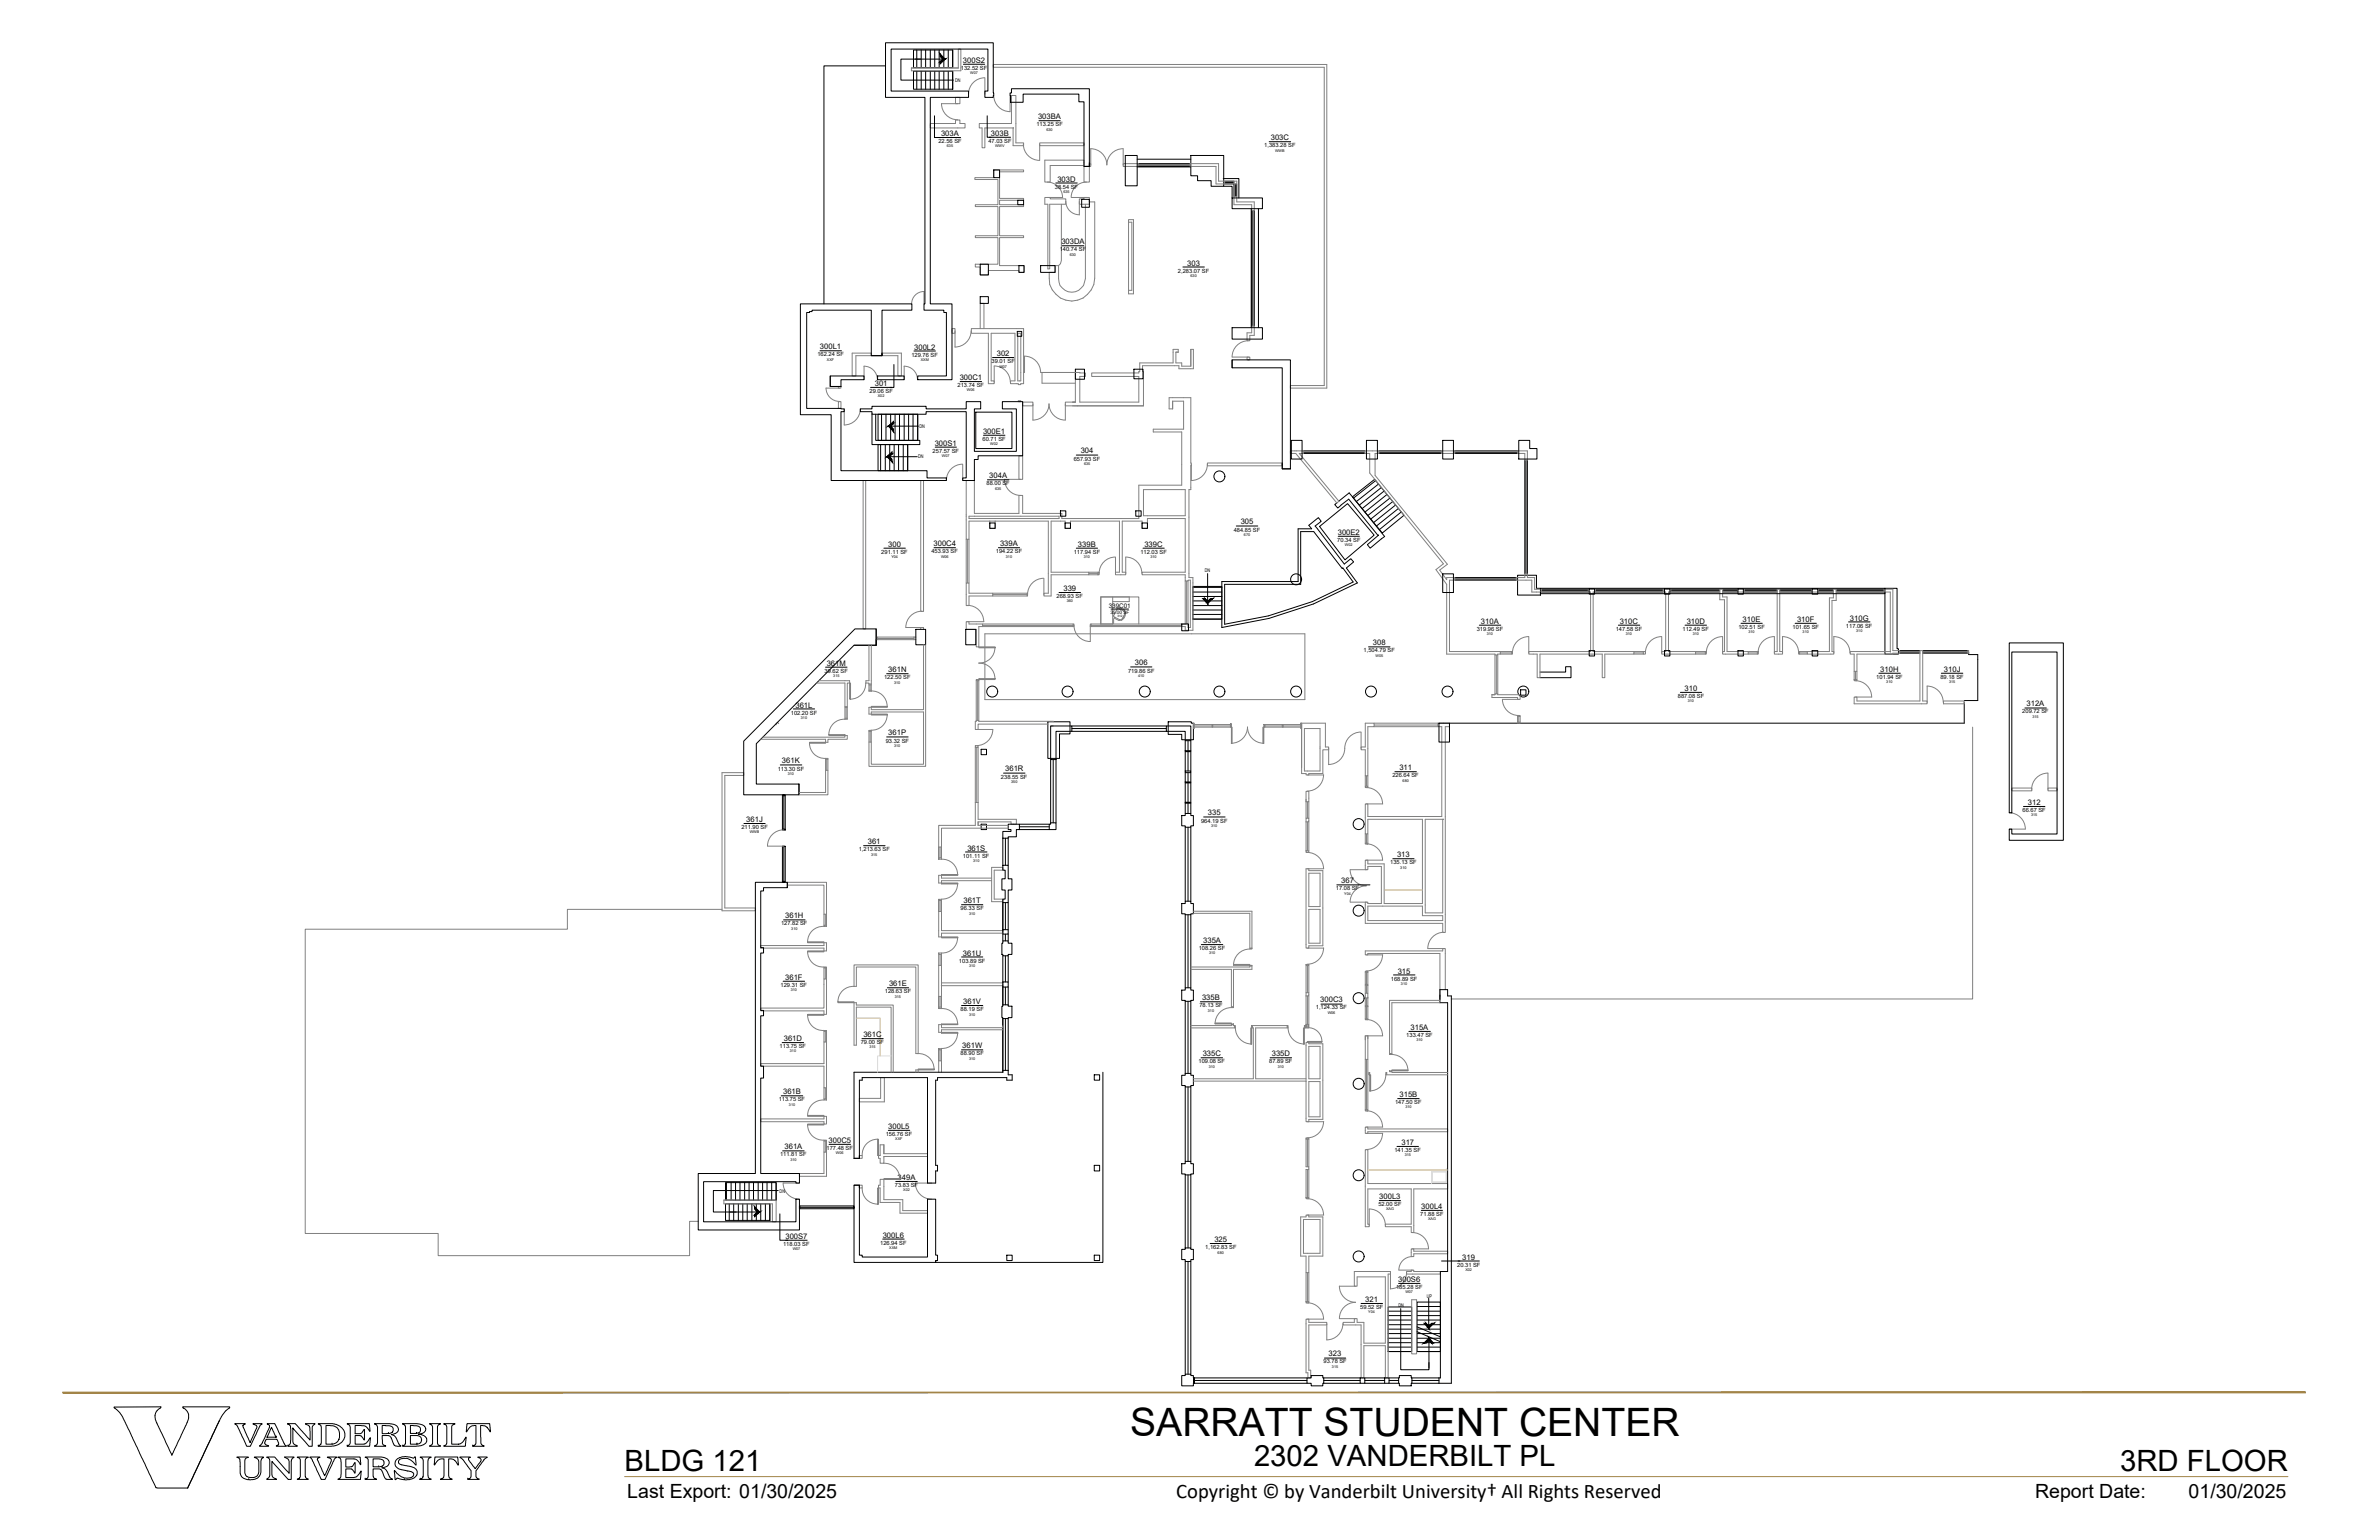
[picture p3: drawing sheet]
<svg xmlns="http://www.w3.org/2000/svg" width="432mm" height="279mm" viewBox="0 0 432 279" stroke-linecap="round" stroke-linejoin="round" font-family="sans-serif">
<defs><g id="words">
<text font-size="7.1" x="205.1" y="260.4">SARRATT STUDENT CENTER</text>
<g font-size="5.3">
<text x="113.4" y="267">BLDG 121</text>
<text x="227.6" y="266">2302 VANDERBILT PL</text>
<text x="384.8" y="266.9">3RD FLOOR</text>
</g>
<text font-size="3.8" x="213.5" y="271.7">Copyright © by Vanderbilt University† All Rights Reserved</text>
<g font-size="3.5">
<text x="113.9" y="271.8">Last Export: 01/30/2025</text>
<text x="369.4" y="271.8">Report Date:</text>
<text x="397.2" y="271.8">01/30/2025</text>
</g>
<g font-size="1.4">
<text x="174.8" y="11.4">300S2</text>
<text x="188.4" y="21.6">303BA</text>
<text x="170.8" y="24.7">303A</text>
<text x="179.9" y="24.6">303B</text>
<text x="230.7" y="25.5">303C</text>
<text x="191.9" y="32.9">303D</text>
<text x="192.6" y="44.3">303DA</text>
<text x="215.5" y="48.2">303</text>
<text x="148.8" y="63.3">300L1</text>
<text x="165.9" y="63.4">300L2</text>
<text x="180.9" y="64.6">302</text>
<text x="158.8" y="70">301</text>
<text x="174.2" y="68.9">300C1</text>
<text x="169.7" y="80.9">300S1</text>
<text x="178.4" y="78.7">300E1</text>
<text x="196.2" y="82.3">304</text>
<text x="179.6" y="86.8">304A</text>
<text x="225.2" y="95.1">305</text>
<text x="161.2" y="99.2">300</text>
<text x="169.4" y="99.1">300C4</text>
<text x="181.5" y="99.1">339A</text>
<text x="195.7" y="99.2">339B</text>
<text x="207.7" y="99.2">339C</text>
<text x="242.8" y="97">300E2</text>
<text x="193" y="107.2">339</text>
<text x="268.8" y="113.1">310A</text>
<text x="294" y="113.1">310C</text>
<text x="306.1" y="113.1">310D</text>
<text x="316.3" y="112.8">310E</text>
<text x="326.2" y="112.8">310F</text>
<text x="335.8" y="112.6">310G</text>
<text x="249.2" y="117.1">308</text>
<text x="150.1" y="120.7">361M</text>
<text x="161.2" y="121.9">361N</text>
<text x="206" y="120.7">306</text>
<text x="305.8" y="125.3">310</text>
<text x="341.3" y="121.9">310H</text>
<text x="352.8" y="121.9">310J</text>
<text x="144.4" y="128.4">361L</text>
<text x="367.8" y="128.2">312A</text>
<text x="161.2" y="133.4">361P</text>
<text x="141.9" y="138.5">361K</text>
<text x="182.4" y="140">361R</text>
<text x="254" y="139.7">311</text>
<text x="135.5" y="149.1">361J</text>
<text x="219.2" y="147.9">335</text>
<text x="368.1" y="146">312</text>
<text x="157.5" y="153.2">361</text>
<text x="175.6" y="154.3">361S</text>
<text x="253.6" y="155.5">313</text>
<text x="243.4" y="160.2">367</text>
<text x="142.5" y="166.6">361H</text>
<text x="174.9" y="163.8">361T</text>
<text x="174.8" y="173.4">361U</text>
<text x="218.4" y="171.1">335A</text>
<text x="142.5" y="177.7">361F</text>
<text x="161.4" y="179">361E</text>
<text x="253.7" y="176.6">315</text>
<text x="174.8" y="182.2">361V</text>
<text x="218.2" y="181.5">335B</text>
<text x="239.6" y="181.9">300C3</text>
<text x="142.3" y="188.9">361D</text>
<text x="156.7" y="188.1">361C</text>
<text x="174.7" y="190.2">361W</text>
<text x="218.3" y="191.6">335C</text>
<text x="230.8" y="191.6">335D</text>
<text x="256" y="186.9">315A</text>
<text x="142.1" y="198.5">361B</text>
<text x="254" y="199">315B</text>
<text x="142.4" y="208.5">361A</text>
<text x="150.4" y="207.4">300C5</text>
<text x="161.2" y="204.8">300L5</text>
<text x="254.4" y="207.7">317</text>
<text x="162.9" y="214.1">349A</text>
<text x="250.3" y="217.5">300L3</text>
<text x="258" y="219.3">300L4</text>
<text x="142.6" y="224.8">300S7</text>
<text x="160.2" y="224.6">300L6</text>
<text x="220.4" y="225.4">325</text>
<text x="253.8" y="232.6">300S6</text>
<text x="265.4" y="228.5">319</text>
<text x="247.8" y="236.2">321</text>
<text x="241.2" y="246.1">323</text>
</g>
<text font-size="1.1" x="201.2" y="110.3">339C01</text>
<g font-size="1">
<text x="174.4" y="12.7">132.52 SF</text>
<text x="188.1" y="22.9">113.25 SF</text>
<text x="170.3" y="25.9">22.56 SF</text>
<text x="179.4" y="25.9">47.03 SF</text>
<text x="229.5" y="26.7">1,383.28 SF</text>
<text x="191.5" y="34.2">38.54 SF</text>
<text x="192.3" y="45.6">140.74 SF</text>
<text x="213.8" y="49.5">2,283.07 SF</text>
<text x="148.4" y="64.7">162.24 SF</text>
<text x="165.4" y="64.7">129.76 SF</text>
<text x="180" y="65.9">39.01 SF</text>
<text x="157.8" y="71.3">29.06 SF</text>
<text x="173.8" y="70.2">213.74 SF</text>
<text x="169.3" y="82.1">257.57 SF</text>
<text x="178.3" y="80">60.71 SF</text>
<text x="194.9" y="83.6">657.93 SF</text>
<text x="179.1" y="88.1">88.00 SF</text>
<text x="160" y="100.4">291.11 SF</text>
<text x="169.1" y="100.4">453.93 SF</text>
<text x="180.7" y="100.4">194.22 SF</text>
<text x="194.9" y="100.5">117.94 SF</text>
<text x="207" y="100.5">112.03 SF</text>
<text x="223.9" y="96.4">484.85 SF</text>
<text x="242.7" y="98.3">70.34 SF</text>
<text x="191.8" y="108.5">268.93 SF</text>
<text x="335.1" y="113.8">117.06 SF</text>
<text x="247.5" y="118.4">1,504.79 SF</text>
<text x="268" y="114.4">319.96 SF</text>
<text x="293.3" y="114.4">147.58 SF</text>
<text x="305.4" y="114.4">112.49 SF</text>
<text x="315.5" y="114.1">102.51 SF</text>
<text x="325.4" y="114.1">101.65 SF</text>
<text x="149.7" y="122.1">39.62 SF</text>
<text x="160.5" y="123.2">122.50 SF</text>
<text x="204.8" y="122">719.86 SF</text>
<text x="340.6" y="123.2">101.94 SF</text>
<text x="352.2" y="123.2">89.18 SF</text>
<text x="143.5" y="129.6">102.20 SF</text>
<text x="304.5" y="126.6">887.08 SF</text>
<text x="367.1" y="129.4">209.72 SF</text>
<text x="160.8" y="134.7">93.32 SF</text>
<text x="141.2" y="139.8">113.30 SF</text>
<text x="181.7" y="141.3">238.55 SF</text>
<text x="252.7" y="141">226.64 SF</text>
<text x="218" y="149.2">964.19 SF</text>
<text x="367.1" y="147.3">66.67 SF</text>
<text x="134.6" y="150.4">211.90 SF</text>
<text x="155.9" y="154.4">1,213.63 SF</text>
<text x="174.8" y="155.6">101.11 SF</text>
<text x="242.5" y="161.5">17.08 SF</text>
<text x="252.3" y="156.8">135.13 SF</text>
<text x="141.8" y="167.9">127.82 SF</text>
<text x="174.4" y="165.1">96.33 SF</text>
<text x="217.6" y="172.4">108.26 SF</text>
<text x="141.7" y="179">129.31 SF</text>
<text x="174.1" y="174.6">103.89 SF</text>
<text x="252.5" y="177.9">168.89 SF</text>
<text x="160.6" y="180.2">128.63 SF</text>
<text x="174.4" y="183.4">88.19 SF</text>
<text x="217.7" y="182.8">78.13 SF</text>
<text x="238.8" y="183.1">1,124.33 SF</text>
<text x="141.5" y="190.2">113.75 SF</text>
<text x="156.2" y="189.5">79.00 SF</text>
<text x="174.4" y="191.5">88.90 SF</text>
<text x="255.3" y="188.1">133.47 SF</text>
<text x="217.5" y="192.9">109.08 SF</text>
<text x="230.4" y="192.9">87.89 SF</text>
<text x="141.3" y="199.8">113.75 SF</text>
<text x="253.2" y="200.3">147.50 SF</text>
<text x="141.6" y="209.8">111.81 SF</text>
<text x="150" y="208.6">177.48 SF</text>
<text x="160.8" y="206.1">156.76 SF</text>
<text x="253.1" y="209">141.35 SF</text>
<text x="162.4" y="215.4">73.83 SF</text>
<text x="250.2" y="218.8">52.00 SF</text>
<text x="257.8" y="220.6">71.88 SF</text>
<text x="142.1" y="226">118.03 SF</text>
<text x="159.8" y="225.8">126.94 SF</text>
<text x="218.8" y="226.6">1,162.83 SF</text>
<text x="253.4" y="233.9">185.28 SF</text>
<text x="264.5" y="229.8">20.31 SF</text>
<text x="246.9" y="237.5">59.52 SF</text>
<text x="240.2" y="247.4">93.78 SF</text>
</g>
<g font-size=".9">
<text x="173.3" y="14.9">DN</text>
<text x="166.9" y="77.6">DN</text>
<text x="166.7" y="83.2">DN</text>
<text x="218.7" y="103.8">DN</text>
<text x="201.5" y="111.3">35.00 SF</text>
<text x="141.5" y="216.5">DN</text>
<text x="253.8" y="237.1">DN</text>
<text x="259" y="235.4">UP</text>
</g>
<g font-size=".7">
<text x="176.1" y="13.5">W07</text>
<text x="189.9" y="23.7">630</text>
<text x="171.9" y="26.7">635</text>
<text x="180.6" y="26.7">WWV</text>
<text x="231.4" y="27.5">WWB</text>
<text x="193" y="35">635</text>
<text x="194.2" y="46.4">630</text>
<text x="216.1" y="50.3">630</text>
<text x="150.1" y="65.5">XXF</text>
<text x="167.1" y="65.5">XXM</text>
<text x="175.5" y="71">W06</text>
<text x="181.4" y="66.7">W07</text>
<text x="159.3" y="72.1">X02</text>
<text x="171" y="82.9">W07</text>
<text x="179.7" y="80.7">W02</text>
<text x="180.6" y="88.9">635</text>
<text x="196.8" y="84.4">635</text>
<text x="161.8" y="101.2">Y04</text>
<text x="170.8" y="101.1">W06</text>
<text x="182.6" y="101.1">310</text>
<text x="196.7" y="101.3">310</text>
<text x="208.8" y="101.2">310</text>
<text x="225.8" y="97.3">670</text>
<text x="244.1" y="99.1">W02</text>
<text x="193.6" y="109.3">360</text>
<text x="249.7" y="119.2">W05</text>
<text x="269.9" y="115.2">310</text>
<text x="295.1" y="115.2">310</text>
<text x="307.2" y="115.2">310</text>
<text x="317.4" y="114.9">310</text>
<text x="327.2" y="114.9">310</text>
<text x="336.9" y="114.7">310</text>
<text x="151.2" y="122.9">315</text>
<text x="162.3" y="124">310</text>
<text x="206.6" y="122.8">410</text>
<text x="342.4" y="124">310</text>
<text x="353.8" y="124">315</text>
<text x="145.4" y="130.4">310</text>
<text x="306.4" y="127.4">310</text>
<text x="368.9" y="130.2">315</text>
<text x="162.3" y="135.5">310</text>
<text x="143" y="140.6">310</text>
<text x="183.5" y="142">350</text>
<text x="254.6" y="141.8">680</text>
<text x="368.7" y="148.1">315</text>
<text x="136.1" y="151.2">WWB</text>
<text x="158.1" y="155.3">315</text>
<text x="219.8" y="150">310</text>
<text x="176.6" y="156.4">310</text>
<text x="254.2" y="157.6">310</text>
<text x="175.9" y="165.9">310</text>
<text x="244" y="162.3">Y04</text>
<text x="143.6" y="168.7">310</text>
<text x="219.4" y="173.2">310</text>
<text x="143.5" y="179.8">310</text>
<text x="175.9" y="175.4">310</text>
<text x="254.3" y="178.7">310</text>
<text x="162.4" y="181">315</text>
<text x="175.9" y="184.2">310</text>
<text x="219.2" y="183.6">310</text>
<text x="241" y="184">W06</text>
<text x="143.4" y="190.9">310</text>
<text x="157.8" y="190.2">315</text>
<text x="257.1" y="188.9">310</text>
<text x="175.9" y="192.3">310</text>
<text x="219.4" y="193.7">310</text>
<text x="231.9" y="193.7">310</text>
<text x="143.2" y="200.6">310</text>
<text x="255.1" y="201.1">310</text>
<text x="151.7" y="209.4">W06</text>
<text x="162.5" y="206.9">XXF</text>
<text x="255" y="209.8">315</text>
<text x="143.5" y="210.6">310</text>
<text x="163.9" y="216.1">X02</text>
<text x="251.6" y="219.6">XAG</text>
<text x="259.2" y="221.4">XAG</text>
<text x="143.9" y="226.8">W07</text>
<text x="161.4" y="226.6">XXM</text>
<text x="221" y="227.4">680</text>
<text x="266" y="230.6">X02</text>
<text x="248.4" y="238.3">Y04</text>
<text x="255.1" y="234.7">W07</text>
<text x="241.8" y="248.2">315</text>
</g>
<text font-size=".6" x="202.8" y="111.9">312</text>
</g></defs>
<!-- layer: A-WALL-EXTR -->
<g fill="none" stroke="#000" stroke-width=".18">
<path d="M160.7 12h-11.2v43.1M160.7 7.8h19.6v9.9h-1.5v-1.2h.5v-7.6h-17.6v7.6h14.1v1.2h-6.9v37.4h3.9v13.8h-6.2v-.7h5.2v-11.5h-.5v-.4h-3.6v-1.2h.2v-37.4h-7.2zM183.6 16.1h14.1v14.1h-.9v-11.7h-1v-1.4h-10.1v1.5h-2.3l-.1-1.7h.3zM197.7 29.5v.7h-.9M204.2 28.2h2.2v5.5h-2.2zM206.4 28.9h9.7M206.4 30.3h9.7M206.6 30.2h9.4M206.6 29.9h9.4M206.6 29.7h9.4M216.1 28.2h6v5.6h-2.3v-1h-2.4v-.9h-1.3zM222 32.4h2.9v3.5"/>
<path d="M222.1 33.8h1.5v2.1M222.3 33.4h1.7v2.3M222.3 33.1h1.7M222.3 32.9h1.7M223.6 35.9h5.5v2h-5.5zM224.2 33.4v2.3M224.5 33.4v2.3M227.1 37.9v21.6M227.2 38.2v21M227.4 38.2v21M227.7 38.2v21M228.4 37.9v21.6"/>
<path d="M145.3 55.1h20.2v1.2h-5.4v8.2h-2v-8.2h-10.7v.2l-1 .2v17.4l6.8 .1v.5h-.6v10.7h15.7v1.3h3.5v.5h-20.9v-12h-5.6zM223.6 59.5h5.5v2h-5.5zM150.7 68.2h6.1v.7h-4.2v1.2h-1.9zM150.7 68.2v1.9h1.7M156.2 74.2h2.1v-.5h9.8v.5h7.3v-1.3h2.6v1.3h-1.1v7.7h7.6v-7.7h-2.6v-1.3h3.7v9.8h-8.1v.7h-.6v3.8h-2.2v-.5h.7v-12h-7.3v.5h-9.8v-.5h-2.1zM159.3 68.2h4.8v.7h-4.8zM160.1 64.1v.4h-2M177.1 74.8h6.6v6.6h-6.6zM223.6 65.3h10.6v19.8h-1.5v-18.4h-9.1zM223.6 65.3v1.4M234.4 79.9h1.9v3.4h-1.9zM248 79.9h2v3.4h-2z"/>
<path d="M261.9 79.9h1.9v3.4h-1.9zM275.7 79.9h2v1.5h1.3v1.9h-3.3zM232.7 84v1.1h1.5M236.6 82.3h11.1M236.6 82.1h11.1M236.6 81.8h11.1M239.5 95.5l5.1-4.1 4.8 5.7-5.3 4.5zM242.6 91.2l-.3 .3 .5 .7 .6-.5M243 90.9l1.9-1.5 6.4 7.9-2.6 2.2-.5-.7 2-1.7-.1 .1-5.3-6.6-1.4 1.1M250.3 82.3h11.3M250.3 82.1h11.3M250.3 81.8h11.3"/>
<path d="M264.1 82.3h11.3M264.1 82.1h11.3M264.1 81.8h11.3M276.8 83.5v20.6M277 83.5v20.6M277.2 83.5v20.6M155.2 114.1h3.8v3h-4l-17.7 17.8v7.4h7.7v1.9h-10v-9.7zM159 114.1v3h-4M166.2 114.2h1.8v2.8h-1.8zM175.3 114.2h1.8v2.8h-1.8zM214.5 113.2h1.2v1.2h-1.2zM221.8 105.5h13.8v-9.6h2.5l-.5-.6 1.7-1.4 .5 .7-1.1 .8 5.3 6.9 1.2-.9 .5 .6-1.3 1.1 2 2.7-8 3.8-8.1 2.6-8.5 1.6z"/>
<path d="M243.7 103.1h-.1l-5.2-6.7h-2.3v9.6h-13.8v7.3l7.9-1.6 8-2.6 7.4-3.5-1.9-2.5h-.1M261.9 104.1h1.9v3.4h-1.9zM264.1 105.3h11.1M264.1 105h11.1M264.1 104.8h11.1M275.4 104.4h3.5v2.3h.7v1.3h-4.2zM279.6 106.9v-.2h62.5v.2M279.6 107.4v.3h62.5v-.3M279.8 106.9h8.5M279.8 107.2h8.5M279.8 107.4h8.5M289.6 106.9h12.3"/>
<path d="M289.6 107.2h12.3M289.6 107.4h12.3M303.3 106.9h8.9M303.3 107.2h8.9M303.3 107.4h8.9M312.7 106.9h2.7M312.7 107.2h2.7M312.7 107.4h2.7M316.6 106.9h6M316.6 107.2h6M316.6 107.4h6M323 106.9h5.8"/>
<path d="M323 107.2h5.8M323 107.4h5.8M330.1 106.9h2.7M330.1 107.2h2.7M330.1 107.4h2.7M333.3 106.9h8.7M333.3 107.2h8.7M333.3 107.4h8.7M342.1 106.7h2.2v11h.3v1h-2.5zM344.8 118.5h3.7M344.8 118.3h3.7M344.8 118h3.7"/>
<path d="M349 118.5h8.2M349 118.3h8.2M349 118h8.2M357.3 118.3v.5h1.7v8.3h-2.5M364.7 116.6h9.8v35.9h-9.8v-2.1h.5v.9h8.2v-33h-8.2v29.2h-.5zM190.2 131h4v2.2h-1.9v4.4h-2.1zM190.7 131.7h3.8v1h-2.8v5.1h-1zM190.7 137.8v11.5M191.2 137.8v11.5M191.7 137.8v11.5M194.5 132.7h17.2M194.5 132.2h17.2"/>
<path d="M194.5 131.7h17.2M211.7 131.7h4.4v2.7h-1v-1.7h-3.4zM212 131h4.2v.2h.4v3h-2.1v-1h-2.5zM215.1 136.2h1v.2h-1zM215.1 139.9h1v.3h-1zM215.1 134.4v1.8M215.1 136.4v3.5M215.6 134.4v1.8M215.6 136.4v3.5M216.1 134.4v1.8M216.1 136.4v3.5M261.2 131.2h1.9v3.4h-1.9z"/>
<path d="M279.5 121.9h4.7v-.9h.9v2h-5.6M356.5 127.4v3.8h-93.4M142 159.9h.5v.2h-.5zM142 153.5l.5 .1zM142 150.4h.5v.2h-.5zM142 144.2h.5v.2h-.5zM142 144.4v6M142 153.6v6.3M142.3 144.4v6M142.3 153.6v6.3M142.5 144.4v6M142.5 153.6v6.3"/>
<path d="M145 142.3v1.9M182 157h1v2.4h.7v2.1h-.7v2.3h-1v-.7h.4v-1.6h-.6v-2.1h.6v-1.5h-.4zM182 152.1v4.9M182.5 152.1v4.9M183 149.5h2v1h-.5v1.3h-1.5v.3h-1v-1.3h1.5v-.3h-.5zM183 152.1v4.9M185 150.5h5.4M185 150h5.4M185 149.5h5.4M190.4 149.5h.3v-.2h1v1.2h-1.3zM214.5 148h.6v-.4h1v.4h.5v1.8h-.5v.3h-1v-.3h-.6zM215.1 141.9h1v.1h-1z"/>
<path d="M215.1 145.6h1v.1h-1zM215.1 140.2v1.7M215.1 142v3.6M215.1 145.7v1.9M215.1 150.1v13.4M215.6 140.2v1.7M215.6 142v3.6M215.6 145.7v1.9M215.6 150.1v13.4M216.1 140.2v1.7M216.1 142v3.6M216.1 145.7v1.9"/>
<path d="M216.1 150.1v13.4M137.1 160.1h5.8v1h-4.3v.5h-.5v10.3h.5v1h-.5v10.4h.5v1h-.5v9.1h.5v2.2h-.5v17.3h7v1.7h-.6v-.2h-16.8v7.3h16.8v-4.1h.6v5.6h-18.4v-10.3h10.4zM142.9 160.1v1M182 168.7h1v.8h-1zM182 170.7h1v.4h.7v2.1h-.7v.2h-1v-.2h-.2v-2.1h.2zM182 178.2h1v.9h-1zM182 163.7v5.2M182 169.5v1.2M182 173.4v4.8M182 178.8v3.5M182.5 163.8v4.9M182.5 169.5v1.2"/>
<path d="M182.5 173.4v4.8M182.5 179.1v3.2M183 163.8v4.9M183 169.5v1.2M183 173.4v4.8M183 179.1v3.2M214.5 179.6h.6v-.4h1v.4h.5v1.9h-.5v.2h-1v-.2h-.6zM214.5 163.9h.6v-.4h1v.4h.5v1.9h-.5v.2h-1v-.2h-.6zM215.1 166v13.2M215.6 166v13.2M216.1 166v13.2M182 182.3h1v.3h.7v2h-.7v.2h-1v-.2h-.2v-2h.2z"/>
<path d="M182 184.8v9.7h-27v15.7h1v-14.2h.5v-.5h11.8v19.1h1.5v-2.2h.4v-1h-.4v-15.4h.4v-.5h12.5v.5h1v-1h-.7v-10.2M182 194.2h1M182.5 184.8v9.4M200.2 194.5v34.5h-30.4v-.3M214.5 195.1h.6v-.4h1v.4h.5v1.8h-.5v.3h-1v-.3h-.6zM215.1 181.7v13M215.1 197.2v13.5M215.6 181.7v13M215.6 197.2v13.5M216.1 181.7v13M216.1 197.2v13.5M261.4 180.7h.1"/>
<path d="M145.1 218.8l.1 .5zM145.2 218.8h9.7M145.2 219h9.7M145.2 219.3h9.7M154.9 218.8l.1 .5zM155 215h1v12.7h.5v.4h11.8v-10.5h1.5v10.1h.4v1h-.4v.3h-14.8zM155 215h1v.5M214.5 211.1h.6v-.4h1v.4h.5v1.9h-.5v.2h-1v-.2h-.6zM215.1 213.2v13.2M215.6 213.2v13.2M216.1 213.2v13.2M214.5 226.7h.6v-.3h1v.3h.5v1.8h-.5v.4h-1v-.4h-.6z"/>
<path d="M215.1 228.9v20.4M215.6 228.9v20.4M216.1 228.9v20.4M214.5 249.6h.6v-.3h1v.3h.5v.4h.1l-.1 1.4h-2.1zM216.7 251h20.5M216.7 250h20.5M216.7 250v1v-1M216.7 250.5h20.5M237.2 250h.8v-.4h2.1v.4h.2v1h-.2v.4h-2.1v-.4h-.8zM240.3 251h6.6M240.3 250.5h6.6M240.3 250h6.6"/>
<path d="M246.9 250h.8v1h-.8zM247.7 251h3.6M247.7 250.5h3.6M247.7 250h3.6M251.3 250h.8v1h-.8zM252.1 251h1.8M252.1 250.5h1.8M252.1 250h1.8M254 249.6h2.1v.4h.2l-.2 1.4h-2.1v-.4h-.1zM256.3 250h5.1v-19.3h1.3v-48.8h-1.3v-2.4h1.3v1.2h.7v70.3h-7.1M256.3 250.5h4.9M261.2 250v1"/>
</g>
<!-- layer: A-DOOR -->
<g fill="none" stroke="#808080" stroke-width=".18">
<path d="M170.9 18.8a2.94 2.94 0 0 0 2.9 2.9M170.9 18.8h2.9M178.7 14.1a2.94 2.94 0 0 0-2.9 3M178.8 14.2v2.9M180.4 17.3a2.94 2.94 0 0 0 2.9 2.9M183.3 17.3v3M185.7 26.2a2.94 2.94 0 0 0 3 2.9M188.7 26.2v2.9M190.1 33a2.77 2.77 0 0 1 2.8 2.8M190.1 35.8h2.8M193.4 36.5a2.43 2.43 0 0 0 2.5 2.5M194.5 35.8h2.7"/>
<path d="M195.9 36.5v2.5M197.2 33a2.77 2.77 0 0 0-2.8 2.8M203.8 27a2.94 2.94 0 0 0-2.9 2.9 2.94 2.94 0 0 0-2.9-2.9v2.9M203.9 27v2.9M165.5 55.1a2.22 2.22 0 0 1 2.2-2.2v2.2M149.9 70.4h2.5M149.9 70.4a2.43 2.43 0 0 0 2.5 2.4M153.2 74.2v2.9M156.2 74.2a2.94 2.94 0 0 1-3 2.9M159.2 68.9a2.43 2.43 0 0 0-2.4-2.5v2.5M164.1 66.4a2.43 2.43 0 0 1 2.4 2.5M164.1 66.4v2.5"/>
<path d="M176.3 60a2.94 2.94 0 0 1-3 3v-3M180.4 66.4a2.94 2.94 0 0 1 3 2.9M180.5 66.4v3M185.8 67.6h.2l-.1-3a2.94 2.94 0 0 1 3 3h7.1M187.5 73.3v2.9M193.4 73.3l-.1 2.9a2.94 2.94 0 0 1-2.9-2.9 2.94 2.94 0 0 1-2.9 2.9M223.6 64.8h3M226.6 61.8a2.94 2.94 0 0 0-3 3M174.7 84.2a2.94 2.94 0 0 0-2.9 3M174.7 84.3v2.9M182.3 86.9a2.94 2.94 0 0 0 3 3M182.4 87h2.9"/>
<path d="M219.1 84.2a2.94 2.94 0 0 1-2.9 3v-2.9M167.4 110.9a2.94 2.94 0 0 0-3 2.9h3M175.6 109.8a2.94 2.94 0 0 1 2.9 3M175.6 112.8h3M177.7 117.4h2.9v.1h-2.9zM180.6 117.5a2.77 2.77 0 0 1-3 2.8M189.4 104.9a2.94 2.94 0 0 0-2.9 3M189.5 105v2.9M194.9 113.4a2.94 2.94 0 0 0 3 3v-2.9M202.4 101.1a2.94 2.94 0 0 0-2.9 2.9M202.5 101.1v2.9M204.3 101.1a2.94 2.94 0 0 1 2.9 2.9"/>
<path d="M204.3 101.1v2.9M274.5 118.4a2.94 2.94 0 0 1 3-2.9v3M301.6 115.5a2.94 2.94 0 0 0-3 2.9M301.6 115.5v3M309.7 118.4a2.94 2.94 0 0 1 2.9-2.9l.1 3M322 115.5a2.94 2.94 0 0 0-2.9 2.9M322.1 115.5v3M326.5 118.4a2.94 2.94 0 0 0-3-2.9v3M335.8 118.4a2.94 2.94 0 0 0-3-2.9l.1 3M146.9 134.7h2.9v.1h-2.9zM146.9 134.8a2.77 2.77 0 0 0 3 2.8M150.4 133.3h3v.1h-3z"/>
<path d="M153.3 130.5a2.77 2.77 0 0 0-2.9 2.8M154.2 123.9h.2v2.9h-.2zM157.1 123.9a2.77 2.77 0 0 1-2.7 2.9M158.1 125.4a2.77 2.77 0 0 1 2.9 2.7M158.1 129.6h3v.1h-3zM158.1 128.2h3v.1h-3zM161 129.7a2.77 2.77 0 0 1-2.9 2.8M177.3 132.3h2.9M177.6 120.3a2.77 2.77 0 0 1 3 2.8M177.7 123.1h2.9v.2h-2.9zM180.2 132.3a2.94 2.94 0 0 1-2.9 3M223.5 134.8a2.94 2.94 0 0 0 2.9-2.9 2.94 2.94 0 0 0 3 2.9"/>
<path d="M223.5 131.9h.1v3h-.1zM229.2 131.9h.2v3h-.2zM241.2 135.8v2.9M247 132.8a2.94 2.94 0 0 0-2.9 3 2.94 2.94 0 0 1-3 2.9M247 132.9v2.9M272.7 126.9a2.94 2.94 0 0 0 2.9 2.9M272.7 126.9h3M336.8 123.5a2.94 2.94 0 0 1 2.9 2.9l-2.9 .1M349.8 124.5a2.94 2.94 0 0 1 2.9 2.9M349.8 124.5v2.9M142.2 150.6a2.94 2.94 0 0 0-2.9 2.9h3M170.9 155.9a2.77 2.77 0 0 1 2.9 2.8"/>
<path d="M170.9 158.7h2.9v.1h-2.9zM237.3 154.7a2.94 2.94 0 0 1 2.9 2.9M237.3 157.6h3M237.3 140.6h3M240.2 140.6a2.94 2.94 0 0 1-2.9 2.9M245.1 157.8a2.94 2.94 0 0 0 2.9 2.9 2.94 2.94 0 0 0-2.9 3M245.1 157.8h2.9M248 153.1a2.94 2.94 0 0 1 2.9 2.9M248 142.9a2.94 2.94 0 0 1 2.9 2.9M248 156.1h3M248 145.9h3M364.7 147.5a2.94 2.94 0 0 1 2.9 2.9h-2.9"/>
<path d="M371.7 140.3a2.94 2.94 0 0 0-2.9 2.9M371.7 140.3v2.9M146.6 172.7a2.77 2.77 0 0 0 2.9 2.7M146.6 172.5h2.9v.2h-2.9zM146.6 170.9h2.9v.1h-2.9zM149.5 168.1a2.77 2.77 0 0 0-2.9 2.8M155 179a2.77 2.77 0 0 0-2.9 2.7M170.9 170h2.9v.2h-2.9zM170.9 160.2h2.9v.2h-2.9zM173.8 170.1a2.77 2.77 0 0 1-2.9 2.8M173.8 160.4a2.77 2.77 0 0 1-2.9 2.7M223.9 175h3v.1h-3z"/>
<path d="M226.8 172.2a2.94 2.94 0 0 0-2.9 2.9M226.9 175.1h.3v.2h-.3zM226.9 172h.3v.2h-.3zM237.3 172h3M240.2 172a2.94 2.94 0 0 1-2.9 2.9M245.1 163.7h2.9M248 173.2h3M250.9 173.2a2.94 2.94 0 0 1-2.9 3M259.2 172.1h2.9M262.1 169.1a2.94 2.94 0 0 0-2.9 3M146.6 184.2a2.77 2.77 0 0 0 2.9 2.8M146.6 184h2.9v.2h-2.9z"/>
<path d="M149.5 199.6a2.77 2.77 0 0 0-2.9 2.7M152.1 181.8h2.9v.1h-2.9zM166.6 191.2a2.77 2.77 0 0 1 2.9 2.7M166.7 193.9h2.9v.2h-2.9zM170.9 183a2.77 2.77 0 0 1 2.9 2.8M170.9 187.3h2.9v.2h-2.9zM170.9 185.8h2.9v.1h-2.9zM173.8 187.4a2.77 2.77 0 0 1-2.9 2.8M220.5 185.6h3v.2h-3zM223.5 182.8a2.94 2.94 0 0 0-3 3M223.5 185.8h.4v.1h-.4zM223.5 182.6h.4v.2h-.4z"/>
<path d="M224.1 186.1h.1v.4h-.1zM224.2 186.5a2.94 2.94 0 0 0 3 2.9M227 186.5h.2v3h-.2zM227.2 186.1h.1v.4h-.1zM233.6 186.1h.2v.4h-.2zM233.8 186.5a2.94 2.94 0 0 0 2.9 2.9M236.6 186.5h.2v3h-.2zM236.8 186.1h.1v.4h-.1zM236.9 186.5h.2M237.3 186.5a2.48 2.48 0 0 1 2.6 2.4M237.3 188.9h2.6v.2h-2.6zM248 185a2.94 2.94 0 0 1 2.9 2.9"/>
<path d="M248 187.9h3M248.4 194.6h.2v.4h-.2zM248.6 195h.2v3h-.2zM251.5 194.6h.2v.4h-.2zM251.5 195a2.94 2.94 0 0 1-2.9 2.9M252.2 194.3h.4v.2h-.4zM252.2 191.1h.4v.2h-.4zM252.6 191.3a2.94 2.94 0 0 1 3 3M252.6 194.1h3v.2h-3zM145.1 214.6h-3a2.94 2.94 0 0 0 3 3M146.6 204.1a2.77 2.77 0 0 0 2.9 2.8M146.6 203.9h2.9v.2h-2.9z"/>
<path d="M146.6 202.4h2.9v.1h-2.9zM156.5 215.5a2.77 2.77 0 0 0 2.8 3M159.3 206.7a2.77 2.77 0 0 0-2.8 2.9M159.3 206.7h.2v2.9h-.2zM159.3 215.5h.2v3h-.2zM160.4 211.1a2.77 2.77 0 0 1 2.9 2.7M160.4 213.8h3v.2h-3zM169.1 214.6h-3a2.94 2.94 0 0 0 3 3M237.3 217.5a2.94 2.94 0 0 1 2.9 2.9M237.3 203.5h3M240.2 203.5a2.94 2.94 0 0 1-2.9 2.9M248 201.5a2.94 2.94 0 0 1 2.9 3"/>
<path d="M248 205.6h3M248 204.5h3M248.5 219.3a2.94 2.94 0 0 1 2.9 3M248.5 219.4v2.9M250.9 205.6a2.94 2.94 0 0 1-2.9 2.9M237.3 236.4a2.94 2.94 0 0 1 2.9 2.9M237.3 220.4h3M237.3 239.3h3M243.1 233.4h3M243.1 233.3a2.94 2.94 0 0 0 2.9 3 2.94 2.94 0 0 0-2.9 2.9h3M252.4 230.9v3M255.3 230.9a2.94 2.94 0 0 1-2.9 2.9"/>
<path d="M256.3 228a2.43 2.43 0 0 0-2.4 2.4h2.5M256.3 223.6a2.94 2.94 0 0 1 3 3M256.4 226.6h2.9M243.7 240.1a2.94 2.94 0 0 1-2.9 3v-2.9"/>
</g>
<!-- layer: A-WALL-INTR -->
<g fill="none" stroke="#808080" stroke-width=".18">
<path d="M165.4 12.3h8.5v-3.4h.5v3.9h-9zM173.4 17.7h.8v1.1h-.8zM180.3 11.7h60.5v58.7h-6.6v-.5h6.2v-57.7h-60.1zM168.9 22.4h4.5v-.6h.8v.6h1v.8h-6.3zM176.9 32.2h3.5v-1.4h5.4v.4h-4.4v4.8h4.4v.3h-4.4v.8h4.4v.4h-4.4v5.3h4.4v.3h-4.4v5.1h4.5v1.2h-1v-.3h-5.5v.8h-1.5v-1.5h-.9v-.5h4.1v-4.8h-4.1v-.3h4.1v-5.3h-4.1v-.4h4.1v-4.5h-4.2zM183.9 23.2v3.2h1.9v-.5h-1.4v-8.6h-.8v5.1h-5.9v.8h.6v3.6h.5v-3.6h5.2M188.7 25.9h8.1v.5h-8.1zM189.6 35.8h1v.3h2.8v1h-2.9v11.7h-.3v-11.7h-.6zM189.6 29.1h7.2v.9h-6.2v3h-1zM192.6 37.1v10.2l-.1 .6-.4 .3h-.6M195.9 36.1h.9v-.3h.9v1.3h-1.8zM196.8 30.2h.9v2.8h-.9z"/>
<path d="M197 37.1v13.5a2.43 2.43 0 0 1-2.4 2.4 2.43 2.43 0 0 1-2.5-2.4v-2.4M197.7 29.7h.3v.5h-.3zM197.7 36.6h1v13.9a4.1 4.1 0 0 1-4.1 4.1 4.1 4.1 0 0 1-4.2-4.1v-1.1h1.1v-1.2M203.9 29.7h2.7v.5h-2.7zM216 29.7h5.2v3.2h1.1v.5h-1.6v-3.2h-4.7zM224 35.7h.5v.9h3.2v1.6h-.5v-1.1h-3.2zM224 32.9h.5v.5h-.5zM172.8 59.6h.5v.9h-.5zM176.3 59.6h9.5v10h-.5v.2h-.5v-.2h-1.4v-.5h.8v-8.6h-4.3v8.6h.6v.5h-1.1v-9.1h-3.1zM177.9 59.6v-4.6h.7v4.6M190.5 48.2h1M227.2 59.2h.5v1.6h-.8v1h-.6v-1.4h.9z"/>
<path d="M152.2 70.1h.4v.3h-.4zM152.2 72.9h.4v1.2h-.4zM154.7 64.1h3.4v.4h-2.8v3.7h-.6zM160.1 64.1h3.5v4.1h-.6v-3.7h-2.9zM160.1 64.3v-.2v.2M160.1 64.3v.2v-.2M184.7 60.5h.6v8.6h-.6zM184.8 72.7h.5v.2h-.5zM185.6 73h1.9v.6h-1.9zM194.7 73.6h.1M194.7 73h.1M194.8 73.6h12.7"/>
<path d="M194.8 73h.4M195.2 73h-1.8v.6h14.1M195.2 67.6v5.4M206.7 67.4h.2v-1.6h6v-2.4h1v.5h-.5v1.9h1.1v.6h1.6v-3h.5v3.5h-2.6v-.5h-6.6v1h.1M206.9 67.4h-.2v.3h-8.6v.6h8.6v4.7h-10.7v-4.7h1v-.6l-7.9-.1v1.9h6.1M207.4 67.4h.1v6.2M226.3 64.8h.6v.5h-.6zM156.7 87.2h.4v26.9h-.4zM167.1 87.2h.5v23.7h-.5zM175.4 87.2h1.5v5.9h8v-3.2h.7v3.2h7.1v1h14v-6.1h7.8v-9.6h-5.2v-.5h5.5v-5.1h-2v1.4h-.6v-2h3.9l.1 12.3-.1 4.3h-.3v16h.7v9.6h-1.4v-.7h-.6v-.5l1.1-.1v.7h.5v-8.5h-.5v.1h-.5v-1.1h-7.8v-.5h7.8v-9.7h-6.8v1.8h-1v-1.4h-3.6v9.3h.6v.5h-1.8v-.5h.7v-9.3h-8.9v1.4h-1v-1.4h-2.5v9.3h6.8v.5h-6.8v3.8h-1.3v-.5h.8v-13.1h-14.4v3.3h-.5zM175.4 97.8v8M175.6 97.8v8"/>
<path d="M175.9 93.7h16.3v.4h-16.3zM175.9 97.8v8M179.6 94.5v1.4h1v-1.4M184.9 82.7h.7v4.3h-.7zM207.5 88.8h7.6v4.8h-7.6zM219.1 84h13.6v.5h-13.6zM234.2 81.8h2.4v.5h-.8l7.2 8.6-.4 .3-7.4-8.9h-1zM243 90.9h.1M243.4 91.7h.1M247.7 81.8h2.6v.5h-.7v3.9l13.1 16.2-1.4 1 1.3 1.8v-.4h1.5v.5h-1v12.9h9.2v.5h-.4v.1h-.6v-.1h-8.7v-12.7l-2-2.7 1.4-1-13.4-16.5v-3.5h-.9zM261.6 81.8h2.5v.5h-2.5zM275.4 81.8h1.8v1.7h-.4v-1.2h-1.4z"/>
<path d="M157.7 117.1v6.4h-.5v.4h.5v1.5h.4v-8.3M159 115.6h.3v.4h-.3M159.3 115.6h6.9M159.3 115.8h6.6M159.3 116h6.9M165.9 115.6v.4M167.1 114.2v-.4h.5v.4M167.6 117v11.7h-9.5v-.4h-.4v1.3h.4v-.4h9.5v9.5h-9.5v-6.2h-.4v6.5h10.3v-22M175.4 105.8h.5v1.8h4.3v.5h-4.3v1.8h-.5zM175.4 112.8h.5v.4h2.4v.5h-.6v3.7h-.5v-3.2h-1.8zM178.3 113.2h16.5M178.3 113.5h16.5"/>
<path d="M178.3 113.7h16.5M178.8 115h58v11.9h-58zM180.2 108.1h6.2M180.2 107.9h6.2M180.2 107.6h6.2M186.4 107.6l.1 .5zM194.8 113.2h.1v.5h-.1zM197.6 103.8h1.7M197.6 104h1.7M197.6 104.3h1.7M197.9 113.2h.2v.5h-.2zM198.1 113.2h16.4"/>
<path d="M198.1 113.5h16.4M198.1 113.7h16.4M199.3 103.8h.2v.5h-.2zM215.1 105.4v7.7M215.4 105.4v7.7M215.6 105.4v7.7M271.3 118.8v7.1M271.6 118.8v7.1M271.9 118.8v7.1M272.3 118.7h2.1M272.3 118.5h2.1M272.3 118.2h2.1"/>
<path d="M274.4 118.2h.1v.5h-.1zM275.2 104.8h1.6v-.7h.4v.7h1.3v2.1h1.3v.5h-1.8v-2.1h-2.8zM288.3 106.9h1.3v.5h-.4v10.8h7.4v.5h-5.3v4.3h-.5v-4.3h-11.3v4.3h-.5v-4.3h-1.5v-.5h11.2v-10.8h-.4zM296.6 118.7h1.7M296.6 118.5h1.7M296.6 118.2h1.7M298.3 118.2h.3v.5h-.3zM301.9 106.9h1.4v.5h-.5v10.8h4.9v.5h-6.1v-.5h.7v-10.8h-.4zM307.7 118.7h1.8M307.7 118.5h1.8M307.7 118.2h1.8M309.5 118.2h.2v.5h-.2z"/>
<path d="M312.2 106.9h.5v1.4h.8v9.9h3.8v.5h-4.6v-.5h.3v-9.4h-.8zM315.4 106.9h1.2v.5h-1.2zM317.3 118.7h1.7M317.3 118.5h1.7M317.3 118.2h1.7M319 118.2h.1v.5h-.1zM322.6 106.9h.4v11.3h.5v.5h-1.4v-.5h.5zM326.5 118.2h.1v.5h-.1zM326.6 118.7h1.4M326.6 118.5h1.4M326.6 118.2h1.4M328.8 106.9h1.3v.5h-1.3z"/>
<path d="M332.8 106.9h.5v2h-.8v9.3h.4v.5h-4.9v-.5h4v-9.7h.8zM343.1 118.2h-7.3v.5h.7v3.1h.5v-3.1h6.6v-.2h1.2v-.5h-1.2v-11.1h-1.6v.5h1.1v10.9M357.2 118h.1v.5h-.1zM138.5 133.7h14.9v-.3h.4v.7h-3.5v.6h-.5v-.6h-11.7M141.3 131.3l-.2-.3-.3 .4 .1 .1M148.6 123.5h5.6v.4h-.4v6.6h-.4v-6.6h-5.2M149.8 137.8h.5M149.8 139.8h.5M150.1 137.8v2M153.4 128.2h.4M153.4 128.4h.4M153.4 130.3h.4"/>
<path d="M153.6 128.4v1.9M157.7 124.1h.4M157.7 124.3h.4M157.7 125.2h.4M157.7 132.7h.4M157.7 134.6h.4M157.9 124.3v.9M157.9 132.7v1.9M177 135.3h.5v.3h-.5zM177 135.6v14.1h-6.6v6.2M177.2 123.3h.5v.2h-.5zM177.2 123.5v7.2"/>
<path d="M177.3 135.6v10M177.4 123.5v7.2M177.5 135.6v13h7v.9h-1v-.4h-6v.6h5.5M177.7 123.5v7.2M190.7 131.7h.5M191.2 131l-13.5-.1v-.2h-.5v.2h-.2v1.4h.5v-.9h12.7M216.6 131.2h.2v1h-.2zM216.8 131.7h3.2M216.8 131.5h6.5M220 131.5h.1v.4h-.1zM220.1 131.7h3.2M223.3 131.5h.2v.4h-.2z"/>
<path d="M223.3 131.3h.2v.2h-.2zM223.3 131.5v.4h-6.5M229.4 131.5h.2v.4h-.2zM229.6 131.7h3.1M232.7 131.5h.2v.4h-.2zM232.9 131.7h3.2M236.1 131.2h.1v1h-.1zM236.1 131.5h-6.5v.4h6.5M236.2 131.2h4.4v4.3h.6v.5h-1.1v4.3h-2.5v.3h-.5v-.3h-.9zM236.8 132.2h2.8v7.7h-2.8zM247.8 131.2h1.6v.6h-1.1v9h-.5v-4.8h-.8v-.5h.8zM249.4 131.2h11.6"/>
<path d="M249.4 131.5h11.6M249.4 131.8h11.6M261 131.2h2.1v.6h-.8v37.4h-.4v-1.7h-14.1v-3.8h.5v.2h2.4v-6.7h-2.4v.6h-.5v-1.7h.5v.6h2.9v7.2h7v-15.3h-9.9v2.7h-.5v-5.4h.5v2.2h13.4v-16.3h-.7zM270.8 126h.5v-.1h.6v.1h4v.9h-.5v-.4h-4.6zM275.4 129.8h.5v.2h-.5zM275.4 131h.5v.2h-.5zM275.4 130v1M275.7 130v1M275.9 130v1M336.5 126.5h.5v.7h11.5v-9.2h.5v9.2h.8v.5h-13.3zM336.5 123.3h.5v.2h-.5zM336.5 121.8v1.5"/>
<path d="M336.8 121.8v1.5M337 121.8v1.5M352.7 127.2h3.8v.5h-3.8zM131 140.2h4v.5h-3.4v24h5.5v.5h-6.1zM145.1 143.8h4.7v-6.2h.5v6.6h-5.2M170.4 155.6h.5v.3h-.5zM170.4 155.6v-1.9h.5v1.9M170.6 153.7v1.9M170.9 158.7v.6h9.1M170.9 158.8h-.5v1.4h.5M177 145.6h.5M180 157.4h2v.5h-1.5v5.2h1.5v.5h-2z"/>
<path d="M180 159.8h-9.1v.6M183 150.3h-12.1v5.6M237.1 148.4h.5v.7h-.5zM237.1 154.4h.5v.3h-.5zM237.1 145v.5h.5v-1.9h-.5v4.8M237.1 157.6h.5v.4h2.5v13.6h-2.5v.4h-.5zM237.1 149.1v5.3M237.3 145.5v2.9M237.3 149.1v5.3M237.6 145.5v2.9M237.6 149.1v5.3M237.6 158.4h2v6.1h-2z"/>
<path d="M247.8 153h.5v.1h-.5zM247.8 142.6h.5v.3h-.5zM247.8 140.8v1.8M247.8 151.3v1.7M248 140.8v1.8M248 151.3v1.7M248.3 140.8v1.8M248.3 151.3v1.7M261.9 148.6v17h-3.2v-17h3.3M365.2 143h3.6v.5h-3.6zM371.7 143h1.7v.5h-1.7zM138.1 171.5h11.4v-.5h.5v1.5h-.5v-.5h-11.4z"/>
<path d="M142.9 160.1h7.1v5.8h-.5v-5.3h-6.6M149.5 167.9h.5v.2h-.5zM149.5 175.4h.5v.2h-.5zM149.5 165.9v2M149.5 175.6v2M149.8 165.9v2M149.8 175.6v2M150 165.9v2M150 175.6v2M155 175.1h11.7v16h-.5v-15.7h-10.8v3.6h-.4zM170.4 172.9h.5v.3h-.5zM170.4 163.2v6.8h.5v-.7h11.1v-.5h-11.1v-5.6"/>
<path d="M170.4 163.2h.5v.2h-.5zM170.4 173.2v9.8M170.4 175.1h.5M170.4 165.4h.5M170.6 163.4v2M170.6 173.2v1.9M170.9 178.3h11.1v.5h-11.2M170.9 173.2v9.8M216.1 175.9h7.4v6.7M216.6 165.7h10.3v6.3M216.6 165.3h10.6v6.7M226.9 175.3v.1h-10.8"/>
<path d="M227.2 175.3v.6h-3.3v6.7M237.1 175h.5v.2h-.5zM237.1 175.2v4.9M237.3 175.2v4.9M237.6 165h2v6.1h-2zM237.6 175.2v4.9M247.8 178.6h.5v.1h-.5zM247.8 176.2h.5v.2h-.5zM247.8 176.4v2.2M247.8 178.7v1.5M248 176.4v2.2M248 178.7v1.5"/>
<path d="M248.3 164.4h9.9v1.7h3.7v.9h-13.6zM248.3 176.4v2.2M248.3 178.7v1.5M262.3 179.5v-7.4h-.4v.4h-14.1v.7h.5v-.2h13.1v7.7M138.1 193h11.4v-4h.5v8.4h-.5v-4h-11.4zM138.1 182.9h11.4v-5.3h.5v6.4h-.5v-.6h-11.4zM149.5 187l.5 .1zM149.5 199.4h.5v.2h-.5zM149.5 187.1v1.9M149.5 197.4v2M149.8 187.1v1.9M149.8 197.4v2"/>
<path d="M150 187.1v1.9M150 197.4v2M156 199.3h3.8v-3.8h.7v4.4h-4.5zM161.7 194.5v-11.8h-6.3v6.9h-.4v-7.7h.4v.4h6.7v12.2M166.2 194.5v-.4h.5v.4M170.4 190.3h.5v.2h-.5zM170.4 182.7h.5v.3h-.5zM170.4 190.3v4.2M170.4 192.5h.5M170.4 180.8h.5M170.6 180.8v1.9M170.6 190.5v2"/>
<path d="M170.9 185.8v.7h11.1M170.9 190.3v4.2M170.9 185.9h-.5v1.4h.5M182 186.5h.1M182 186.3h.1M182 186.8h-11.1v.7M216.1 186.5h8M216.6 196.1h20.5M223.5 185.9v.2h-7.4M223.9 185.9v.2h.2M227.3 186.5h.2v9.2h-10.9M227.3 186.1h6.3"/>
<path d="M233.6 186.5h-5.7v9.2h9.2M236.9 186.1h.2M237.1 180.1h.5v.6h-.5zM237.1 186.2h.5v.3h-.5zM237.1 189.1h.5v.3h2.5v13.7h-2.5v.4h-.5zM237.1 185.9h.5v.3h-.5zM237.1 180.7v5.2M237.3 180.7v5.2M237.6 180.7v5.2M237.6 189.8h2v5.9h-2zM237.6 196.2h2v6.4h-2zM247.8 187.9v4.3h.5v-4.3"/>
<path d="M247.8 184.8h.5v.2h-.5zM247.8 182.5h.5v.1h-.5zM247.8 181.1v1.4M247.8 182.6v2.2M247.8 187.9v.8M247.8 192.2v9.1M247.8 187.9h.5M248 181.1v1.4M248 182.6v2.2M248 192.2v9.1M248.3 180.9v.2h-.5v-.9h.5v2.3M248.3 182.6v2.2"/>
<path d="M248.3 187.9v.5M248.3 192.2v9.1M251.7 195h11M252.6 194.6h10.1M261.4 181.5h-9.2v9.6h.4v-9.2h8.8M131.4 217.7h9.5v4h-.7v-3.3h-8.8zM138.1 203h11.4v-.5h.5v1.4h-.5v-.4h-11.4zM145.1 212.9h4.4v-3.9h.5v4.4h-4.9zM149.5 206.9h.5v.1h-.5zM149.5 207v2M149.8 207v2M150 207v2"/>
<path d="M156 215h.5v.5h-.5zM156 209.6h.5v.6h-.5zM159.8 214h.6v3.6h3.5v2h4.4v.5h-4.9v-1.9h-3.6v-2.7h-.3v-.5h.3zM159.8 207.7h.6v1.6h7.9v.5h-7.9v1.2h-.6v-.8h-.3v-.6h.3zM237.1 206.7v5h.5v.5h-.5v5.1M237.1 217.3h.5v.2h-.5zM237.1 206.5h.5v.2h-.5zM237.3 206.7v5M237.3 212.2v5.1M237.6 206.7v5M237.6 212.2v5.1M247.8 208.6h.5v6.1h14.4v1h-6.1v7.9h-.5v-1h-4.7v-.5h4.7v-6.4h-7.8v6.4h.2v.5h-.7z"/>
<path d="M247.8 204.5h.5v.3h14.4v.5h-14.4v.3h-.5zM247.8 201.3h.5v.3h-.5zM236.1 220.8h1v-.4h.5v.4h2.5v7.1h-2.5v3h-.5v-3h-1zM236.6 221.2h3v6.2h-3zM237.1 239.3h.5v.6h3.2v.5h-3.2v8.2h.3v1.4h-.5v-.9h-.3zM237.1 236.1h.5v.3h-.5zM237.1 230.9v5.2M237.3 230.9v5.2M237.6 230.9v5.2M245.8 230.7h6.6v.5h-.4v18.8h-.6v-5.8h-3.8v5.8h-.6v-9.6h-3.2v-.5h2v-.7h.5v.7h1.3v3.8h3.8v-12h-5.1v1.7h-.5zM255.3 230.7h.8v-.3h.5v.3h4.8v.5h-6.1zM256.1 226.6h.5v.4h6.1v.5h-6.1v.5h-.5z"/>
<path d="M256.2 235.8h.9v9.8h-.9z"/>
</g>
<!-- layer: A-FLOR-STRS -->
<g fill="none" stroke="#000" stroke-width=".18">
<path d="M165.8 12.9h7.1v3.3h-7.1zM165.8 9.1h7.1v3.1h-7.1zM166.1 10.7h5.5M166.4 9.1v3.1M166.4 12.9v3.3M167.1 10.7h-3.6v3.8h9.5M167.2 9.1v3.1M167.2 12.9v3.3M168 9.1v3.1M168 12.9v3.3M168.9 9.1v3.1M168.9 12.9v3.3"/>
<path d="M169.7 9.1v3.1M169.7 12.9v3.3M170.5 9.1v3.1M170.5 12.9v3.3M171.3 9.1v3.1M171.3 12.9v3.3M172.1 9.1v3.1M172.1 12.9v3.3M172.9 9.1v3.1M172.9 12.9v3.3M158.3 75.1v5.6h8.6v-.8h-8v-4.7M159.4 75.2h7.2v4.7h-7.2z"/>
<path d="M160 75.2v4.7M160.8 75.2v4.7M161.2 77.3h5.5M161.7 75.2v4.7M162.5 75.2v4.7M163.3 75.2v4.7M164.1 75.2v4.7M164.9 75.2v4.7M165.7 75.2v4.7M166.6 75.2v4.7M159.4 80.7h5.3v4.7h-5.3zM159.8 80.7v4.7"/>
<path d="M160.7 80.7v4.7M161 82.9h5.5M161.5 80.7v4.7M162.3 80.7v4.7M163.1 80.7v4.7M163.9 80.7v4.7M164.7 80.7v4.7M245.5 90.1l4-3.1 5.3 6.5-3.9 3.2zM249.7 87.2l-4 3.2M250.2 87.8l-4 3.2M250.7 88.4l-4 3.2M251.2 89.1l-3.9 3.2"/>
<path d="M251.7 89.7l-3.9 3.2M252.3 90.4l-4 3.1M252.8 91l-4 3.2M253.3 91.6l-4 3.2M253.8 92.3l-4 3.1M254.3 92.9l-3.9 3.2M216.5 106.4h5.3v5.9h-5.3zM216.5 112.3h5.3M216.5 111.5h5.3M216.5 110.7h5.3M216.5 109.9h5.3M216.5 109h5.3"/>
<path d="M216.5 108.2h5.3M216.5 107.4h5.3M216.5 106.6h5.3M219.2 104.1v5.4M131.7 214.6h9.2v3.1h-9.2zM131.7 218.4h8v3h-8zM131.9 214.6v3.1M132.4 218.4v3M132.4 219.9h5.5M132.7 214.6v3.1M133.2 218.4v3M133.5 214.6v3.1"/>
<path d="M134 218.4v3M134.3 214.6v3.1M134.8 218.4v3M135.2 214.6v3.1M135.6 218.4v3M136 214.6v3.1M136.5 218.4v3M136.8 214.6v3.1M137.3 218.4v3M137.6 214.6v3.1M138.1 218.4v3M138.4 214.6v3.1"/>
<path d="M138.9 218.4v3M139.2 214.6v3.1M139.7 218.4v3M140.1 214.6v3.1M140.9 214.6v3.1M141.3 216h-11.8v3.9h4.1M252 237.1h4.2v8.1h-4.2zM252 239.5h4.2M252 238.7h4.2M252 237.9h4.2M254.2 237.4v11.1h5.2v-1.3M257.2 236.2h4.2v9h-4.2z"/>
<path d="M257.2 239.5h4.2M257.2 238.7h4.2M257.2 237.9h4.2M257.2 237h4.2M259.3 235.6v5.4M252 245.2h4.2M252 244.4h4.2M252 243.6h4.2M252 242.8h4.2M252 241.9h4.2M252 241.1h4.2M252 240.3h4.2"/>
<path d="M257.2 245.2h4.2M257.2 244.4h4.2M257.2 243.6h4.2M257.2 242.8h4.2M257.2 241.9h4.2M257.2 241.1h4.2M257.2 240.3h4.2M257.2 240.7l4.2 1.8M257.2 241.6l4.2 1.8M258.6 240.1l.7 .7 .7-.7M259.4 242.8v5.4"/>
</g>
<!-- layer: A-COLS -->
<g fill="none" stroke="#000" stroke-width=".18">
<path d="M180.4 30.8h1v1.4h-1zM184.7 36.3h1.1v.8h-1.1zM196.3 36.2h1.4v1.4h-1.4zM177.9 47.9h1.5v2h-1.5zM177.9 53.8h1.5v1.2h-1.5zM184.9 48.2h1v1.2h-1zM188.9 48.2h2.6v1.2h-2.6zM184.6 60.1h.8v.9h-.8zM195.2 67h1.6v1.8h-1.6zM205.8 67h1.7v1.7h-1.7zM179.6 94.9h1v1h-1zM192.5 92.7h.9v1h-.9z"/>
<path d="M193.3 94.9h1v1h-1zM206.1 92.7h1v1h-1zM207.3 94.9h1v1h-1zM288.4 106.8h1v1h-1zM288.4 118h1v1h-1zM302.1 106.8h1v1h-1zM302.1 118h1v1h-1zM315.5 106.8h.9v1h-.9zM315.5 118h.9v1h-.9zM328.9 106.8h1v1h-1zM328.9 118h1v1h-1zM178.1 135.9h1v1h-1z"/>
<path d="M276 125.2h1v.9h-1zM178.1 149.5h1v1h-1zM198.6 195h1v1h-1zM198.6 211.4h1v1h-1zM182.7 227.7h1v1h-1zM198.6 227.7h1v1h-1z"/>
<circle cx="221.3" cy="86.4" r=".99"/>
<circle cx="235.3" cy="105.1" r=".99"/>
<circle cx="180.1" cy="125.5" r=".99"/>
<circle cx="193.8" cy="125.5" r=".99"/>
<circle cx="207.8" cy="125.5" r=".99"/>
<circle cx="221.3" cy="125.5" r=".99"/>
<circle cx="235.3" cy="125.5" r=".99"/>
<circle cx="248.8" cy="125.5" r=".99"/>
<circle cx="262.7" cy="125.5" r=".99"/>
<circle cx="276.5" cy="125.5" r=".99"/>
<circle cx="246.6" cy="149.5" r=".99"/>
<circle cx="246.6" cy="165.2" r=".99"/>
<circle cx="246.6" cy="181.1" r=".99"/>
<circle cx="246.6" cy="196.6" r=".99"/>
<circle cx="246.6" cy="213.2" r=".99"/>
<circle cx="246.6" cy="228" r=".99"/>
</g>
<!-- layer: A-FLOR-STRS -->
<g fill="#000" stroke="#000" stroke-width=".18">
<path d="M170.6 11.2l.5-.5h.5zM170.6 11.2v.4l1-.9z"/>
<path d="M170.6 9.8l1 .9h-.5zM170.6 9.8v.5l.5 .4z"/>
<path d="M161.2 77.3h.5l.5 1zM161.7 77.3l.5 1v-.5z"/>
<path d="M161.2 77.3l1-.5-.5 .5zM161.2 77.3l1-.5v-.3z"/>
<path d="M161 82.9l.9-.9v.4zM161 82.9h.4l.5-.5zM161 82.9h.4l.5 .9zM161.4 82.9l.5 .9v-.5z"/>
<path d="M219.2 109.1l.9-.5-.9 .9zM219.2 109.1l.9-.5h-.4z"/>
<path d="M218.7 108.6l.5 .5v.4zM218.3 108.6l.9 .9-.5-.9z"/>
<path d="M137.4 219.9h.5l-.9 .5zM137 220.4v.3l.9-.8z"/>
<path d="M137 219l.9 .9h-.4zM137 219v.4l.5 .5z"/>
<path d="M259.3 240.6l1-.5-1 .9zM259.3 240.6l1-.5h-.5z"/>
<path d="M258.9 240.1l.4 .5v.4zM258.5 240.1l.8 .9-.4-.9z"/>
<path d="M259.4 242.8v.4l-1 .5zM258.4 243.7h.5l.5-.5z"/>
<path d="M259.4 242.8l.4 .9-.4-.5zM259.4 242.8l.4 .9h.4z"/>
</g>
<!-- layer: A-GRAPHICS -->
<path d="M204.8 39.8h.9v13.5h-.9zM204.8 40.3h.6v12.4h-.6M358 131.9v49.3h-94.6M131 165h-28v3.6h-47.6v55.2h24.1v4h45.7v-6.2h1.5" fill="none" stroke="#808080" stroke-width=".18"/>
<!-- layer: A-SPAC-LEAD -->
<path d="M169.6 21v3.9h1.2M179.2 21v3.9h.7M162.2 66.1v4.2h-.7M246.5 160.5h2.2M141.5 220.2v4.8h1.5M261.6 228.8h3.4" fill="none" stroke="#000" stroke-width=".18"/>
<!-- layer: A-FLOR-CASE -->
<path d="M251.2 161.5h7M155.4 184.7h4.4v6.9M248.3 212.3h14.4" fill="none" stroke="#ddc16e" stroke-width=".18"/>
<!-- layer: A-FLOR-EQPM -->
<g fill="none" stroke="#dcdcdc" stroke-width=".18">
<path d="M161.7 191.6h-2.4v2.9M259.8 212.3v2.4M260 212.6v1.9v-1.9M260 214.5h.1M260 212.6h2.5h-2.5M260 212.6v1.9h2.5M260 212.3v.1v-.1M260 212.4h.1M260 212.3h2.5h-2.5M260 212.3v.1h2.5M260 212.5v2v-2M260 212.5h2.5h-2.5"/>
<path d="M260 212.5v2h2.5M260 212.6h2.5M260 212.5h2.5M260 212.5v.1M260 212.3h2.5M262.5 212.5l-2.5 .1M262.5 212.6h.1M262.5 214.5h-2.5h2.5M262.5 214.5v-1.9v1.9M262.5 212.3h.1M262.5 212.4h-2.5h2.5M262.5 212.4v-.1v.1"/>
<path d="M262.5 212.5h.1M262.5 214.5v-2v2M262.5 212.3v2.2"/>
</g>
<!-- layer: A-FLOR-FURN -->
<g fill="none" stroke="#808080" stroke-width=".18">
<path d="M202 108.3v4.9h-2.2v-4.9h5.2v.8h-3M202.1 111.6l.1 .3M202.1 112.2v.9M202.3 111.9l1.1 .6M202.3 112.2l.8 .4M202.4 112h-.1v.2M202.8 110.5l-.6 1.1M203 110.4l-.3 .1M203 110.4l1.1 .5M203.2 112.4v.1l-.1 .1M203.3 110.3h-.2l.1 .2M203.3 110.3l.8 .4"/>
<path d="M203.3 112.5h.1M204 110.6l.1 .2h-.2M204.1 110.9l.1 .1M204.2 111.4l-.5 .9M204.2 111a1.21 1.21 0 0 1-.8 1.5l.1-.1a1.5 1.5 0 0 0 .7-1.4z"/>
</g>
<!-- layer: A-WALL-PHTM -->
<path d="M199.8 113.2v-4.9h6.9v4.9" fill="none" stroke="#808080" stroke-width=".18"/>
<!-- layer: A-SPAC-RMNB -->
<g fill="none" stroke="#000" stroke-width=".18">
<path d="M174.9 11.7h3.8M170.5 24.9h3.9M179.6 24.9h3.8M188.6 21.9h3.8M191.6 33.2h3.9M230.4 25.7h3.9M192.8 44.6h3.9M214.7 48.4h3.9M148.8 63.6h3.9M158 70.3h3.9M165.9 63.7h3.9M174.3 69.2h3.9"/>
<path d="M178.5 79h3.9M180.2 64.9h3.8M160.4 99.5h3.9M169.5 99.4h3.9M169.7 81.1h3.9M179.2 87.1h3.9M181.2 99.4h3.9M195.4 99.5h3.8M195.4 82.6h3.8M207.5 99.5h3.8M224.4 95.4h3.9M242.9 97.3h3.8"/>
<path d="M192.2 107.5h3.9M201.7 110.5h3.1M248.4 117.4h3.9M268.5 113.4h3.9M293.7 113.4h3.9M305.8 113.4h3.9M316 113.1h3.9M325.8 113.1h3.9M335.5 112.8h3.9M141.6 138.8h3.9M144 128.6h3.9M149.8 121h3.9"/>
<path d="M160.9 133.7h3.9M160.9 122.2h3.9M205.2 121h3.9M305 125.6h3.8M341 122.1h3.9M352.4 122.1h3.9M367.5 128.5h3.9M135 149.4h3.9M156.7 153.4h3.9M175.2 154.6h3.9M182.1 140.3h3.9M218.5 148.2h3.9"/>
<path d="M252.8 155.8h3.9M253.2 140h3.9M367.3 146.3h3.9M142.1 178h3.9M142.2 166.9h3.9M161.1 179.2h3.8M174.5 173.6h3.9M174.5 164.1h3.9M218 171.4h3.9M242.6 160.5h3.9M252.9 176.9h3.9M141.8 198.8h3.9"/>
<path d="M142 189.2h3.9M156.4 188.4h3.9M174.5 190.5h3.9M174.5 182.4h3.9M217.9 181.8h3.8M218 191.9h3.9M230.5 191.9h3.9M239.8 182.2h3.8M253.7 199.3h3.9M255.7 187.1h3.9M142.1 208.8h3.9M150.5 207.6h3.9"/>
<path d="M161.2 205.1h3.9M162.6 214.3h3.9M250.3 217.8h3.9M253.6 208h3.9M258 219.6h3.8M142.6 225h3.9M160.2 224.8h3.9M219.7 225.6h3.8M247 236.5h3.9M253.9 232.8h3.9M264.7 228.8h3.8M240.4 246.4h3.8"/>
</g>
<!-- layer: A-TTLB-DWFL-BRDR -->
<path d="M113.4 267.9h301.9" fill="none" stroke="#a28448" stroke-width=".18"/>
<path d="M11.4 252.6v.1l407.1-.1zM11.4 252.7l407.1-.1v.1z" fill="#a28448" stroke="#a28448" stroke-width=".18"/>
<g fill="none" stroke="#000" stroke-width=".18">
<path d="M39.8 257.7a5.2 5.2 0 0 1 1.9-2.3v-.2h-8.5v.2a1.98 1.98 0 0 1 .7 2.9l-2.7 5.7-2.6-5.6a2.01 2.01 0 0 1 .6-3.1h-8.5v.1a7.3 7.3 0 0 1 2.2 3.1l5.4 11.4 5.8 .1M39.8 257.7l-5.7 12.3M42.6 258.3l1.9 .1a.48 .48 0 0 0-.4 .3 .48 .48 0 0 0 .2 .6l1.1 2.4 .9-2.1a.73 .73 0 0 0 .1-1.1l-.5-.2h1.7l-.5 .4-1.6 3.7h-.7l-1.5-3.2a1.08 1.08 0 0 0-.7-.8zM48.5 258.3h1.4l1.6 3.6 .5 .5-1.8-.1a.49 .49 0 0 0 .4-.3 .49 .49 0 0 0-.2-.6l-.1-.3h-2l-.1 .2a.6 .6 0 0 0-.1 .7 .6 .6 0 0 0 .7 .3l-1.7 .1 .5-.6 .9-2a1.32 1.32 0 0 0 .3-1.3zM49.3 259l.8 1.7h-1.6zM52.2 258.3h1.4l2.7 3-.1-1.9a.67 .67 0 0 0-.5-.9l-.3-.2h1.8a1.81 1.81 0 0 0-.5 1.9v2.2h-.6l-2.9-3.3v1.8a1.01 1.01 0 0 0 .7 1.4l.1 .1h-1.7a1.18 1.18 0 0 0 .5-1.4v-1.7a.7 .7 0 0 0-.5-.9zM57.8 258.3h2.7a1.99 1.99 0 0 1 1.8 1.1 1.99 1.99 0 0 1-.2 2.2h-.1a4 4 0 0 1-3 .8l-1.2-.1a1.04 1.04 0 0 0 .5-1.3v-1.8a.77 .77 0 0 0-.5-.9zM59.2 258.6l.8 .1a1.43 1.43 0 0 1 1.6 1.5 1.62 1.62 0 0 1-2.1 1.8h-.3zM63 258.3h4l.2 1.2-.1 .2a1.5 1.5 0 0 0-1.7-1.1h-.9v1.5h.3a.99 .99 0 0 0 1.3-.8l.1 2-.2-.2a1.06 1.06 0 0 0-1.5-.6v1.5h.8a1.56 1.56 0 0 0 1.8-1.1h.2l-.2 1.5h-4.1a.97 .97 0 0 0 .6-1.4v-1.4a.98 .98 0 0 0-.5-1.2zM68 258.3h2.6a1.48 1.48 0 0 1 1.7 1.1 1.37 1.37 0 0 1-1.3 .9 1.89 1.89 0 0 1 1.3 1.5l.5 .5-.3 .1a1.12 1.12 0 0 1-1.4-1.2 1 1 0 0 0-1.3-.8h-.4v1a.76 .76 0 0 0 .6 1l-2-.1a.77 .77 0 0 0 .5-1v-1.9a.89 .89 0 0 0-.5-1.1zM69.4 258.6l.7 .1a.84 .84 0 0 1 1 .1 .84 .84 0 0 1 .2 1l-.6 .3h-1.3zM73.1 258.3h2.5a1.42 1.42 0 0 1 1.7 1 1.28 1.28 0 0 1-1.4 .9h.2a1.61 1.61 0 0 1 1.4 .8 1.11 1.11 0 0 1-1.2 1.3l-3.2 .1a1.05 1.05 0 0 0 .5-1.4v-2a.58 .58 0 0 0-.5-.7z"/>
<path d="M74.5 258.6l1 .1a.73 .73 0 0 1 .8 .8 .73 .73 0 0 1-1 .6h-.8zM78 258.3h2a.67 .67 0 0 0-.6 .7v2.7a.65 .65 0 0 0 .6 .7l-2-.1a.87 .87 0 0 0 .5-1.2v-1.3a1.26 1.26 0 0 0-.4-1.4zM80.5 258.3l2.1 .1a.72 .72 0 0 0-.6 1v2.6h.5a1.68 1.68 0 0 0 2-1.3l.1 .3-.2 1.4h-3.9a1.04 1.04 0 0 0 .6-1.4v-1.7a.87 .87 0 0 0-.6-1zM84.8 258.3h4.1l.1 1.5-.2-.2a1.28 1.28 0 0 0-1.6-.9l.1 2.5a.92 .92 0 0 0 .6 1.2h-2.1a1.03 1.03 0 0 0 .6-1.4v-2.4a1.73 1.73 0 0 0-1.7 1.2zM43 264.3h2.1l-.1 .1a.7 .7 0 0 0-.6 1v1.2a1.16 1.16 0 0 0 .3 1.2 1.16 1.16 0 0 0 1.2 .3 1.34 1.34 0 0 0 1.1-1.8v-.5a1 1 0 0 0-.8-1.4h1.6a1.45 1.45 0 0 0-.4 1.6v.2a1.79 1.79 0 0 1-2.3 2.2 1.67 1.67 0 0 1-1.5-2.2v-.8a.9 .9 0 0 0-.6-1.1zM45.2 268.4h.1M48.4 264.3l1.5 .1 2.6 2.9v-1.3a1.19 1.19 0 0 0-.7-1.6l-.1-.1 1.7 .1a1.35 1.35 0 0 0-.5 1.6v2.4h-.6l-2.9-3.3-.1 2a1.08 1.08 0 0 0 .9 1.3l-1.8-.1a1.2 1.2 0 0 0 .6-1.4v-1.4a.78 .78 0 0 0-.5-1.1zM50.1 260.7h.1M52.3 262.4h.1M54 264.3l2 .1a.81 .81 0 0 0-.6 1.1v2.3a.65 .65 0 0 0 .6 .6h-2a.87 .87 0 0 0 .5-1.1v-1.6a.9 .9 0 0 0-.5-1.3zM56.2 264.3l1.9 .1a.43 .43 0 0 0-.5 .3 .43 .43 0 0 0 .2 .5l1.1 2.5 .9-2a.98 .98 0 0 0 .2-1.1l-.6-.3 1.7 .1a2.25 2.25 0 0 0-1 1.6l-1.1 2.4h-.7l-1.4-3.1zM57.8 262.4h.1"/>
<path d="M60.3 262h.1M61.3 264.3h4l.2 1.4a1.63 1.63 0 0 0-1.3-1h-1.4v1.5h.4a.93 .93 0 0 0 1.2-.8l.1 1.9-.7-.8h-1v1.6h.8a1.71 1.71 0 0 0 1.9-1.2l-.1 1.5h-4.1a.86 .86 0 0 0 .6-.9v-2.3a.75 .75 0 0 0-.6-.9zM63 262.4h.1M66.3 264.3h2.3a1.82 1.82 0 0 1 2 .9 1.11 1.11 0 0 1-1.3 1.1 1.38 1.38 0 0 1 1.1 1l.2 .3a.95 .95 0 0 0 .6 .8h-.3a.94 .94 0 0 1-1.3-.9 .95 .95 0 0 0-.8-1h-1.1v.9a.81 .81 0 0 0 .7 1h-2.1a.87 .87 0 0 0 .5-1.3v-1.8a.75 .75 0 0 0-.5-1zM66.3 268.4h.1M67.7 264.7h.9a.83 .83 0 0 1 1.1 .9 1.11 1.11 0 0 1-1.2 .5h-.8zM68.7 266.1h.1M70.5 260.1h.1M72.1 264.7a3.4 3.4 0 0 1 3-.2l.3-.2 .1 1.5a2.1 2.1 0 0 0-3.1-.9 .68 .68 0 0 0 .2 .7 .68 .68 0 0 0 .7 .2l1.2 .3a1.09 1.09 0 0 1 1.1 .6 1.09 1.09 0 0 1-.2 1.2 3.5 3.5 0 0 1-3.4 .3l-.2 .2h-.1l-.1-1.6a2.64 2.64 0 0 0 3.2 1.1 .58 .58 0 0 0 .2-.7 .58 .58 0 0 0-.7-.3l-1.1-.2a1.3 1.3 0 0 1-1.4-1.6zM73.1 262.4h.1M73.4 268.4h.1M74.5 260.4h1a.82 .82 0 0 1 1 .9 .82 .82 0 0 1-1.1 .7h-.9z"/>
<path d="M75.6 260.1h.1M75.7 262h.1M76.3 264.3l2 .1a.77 .77 0 0 0-.6 1v1.9a.82 .82 0 0 0 .6 1.1h-2a.94 .94 0 0 0 .5-1.3v-1.7a.89 .89 0 0 0-.5-1.1zM76.3 268.4h.1M78.9 264.3h4.2l.1 1.5-.2-.3a1.19 1.19 0 0 0-1.6-.7v2.3a.97 .97 0 0 0 .7 1.3l-2.1-.1a.73 .73 0 0 0 .6-1v-2.6a1.57 1.57 0 0 0-1.7 1.1zM83.5 264.3l1.9 .1a.39 .39 0 0 0-.4 .4 .39 .39 0 0 0 .3 .4l.9 1.3 .8-1a.55 .55 0 0 0 .3-.6 .55 .55 0 0 0-.5-.5l-.1-.1h1.7l-.6 .6-.7 .9-.7 1v.4a.94 .94 0 0 0 .6 1.2h-2.1a.84 .84 0 0 0 .6-1.2v-.4l-1.4-1.9zM84.9 268.4h.1M85.8 262.4h.1"/>
</g>
<use href="#words"/>
</svg>
